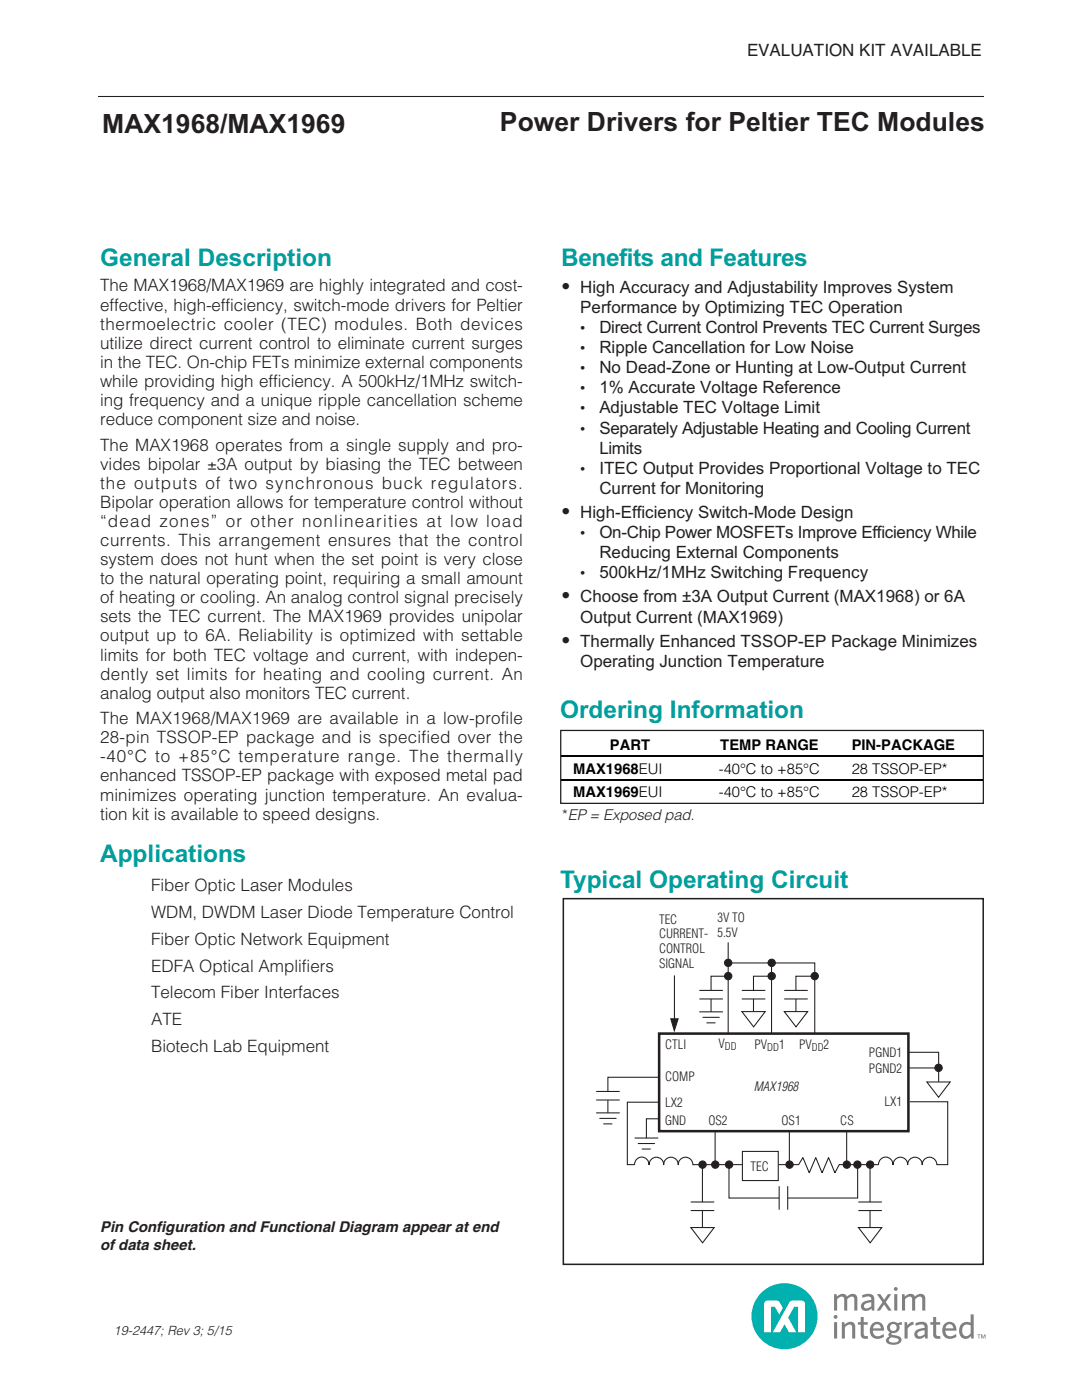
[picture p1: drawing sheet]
<svg xmlns="http://www.w3.org/2000/svg" width="216mm" height="279mm" viewBox="0 0 216 279" stroke-linecap="round" stroke-linejoin="round" font-family="sans-serif">
<defs><g id="words">
<g font-size="5.3" fill="#231f20">
<text x="20.4" y="26.5">MAX1968/MAX1969</text>
<text x="99.8" y="26.1">Power Drivers for Peltier TEC Modules</text>
</g>
<g font-size="4.9" fill="#009e9d">
<text x="20" y="53.1">General Description</text>
<text x="112" y="53.1">Benefits and Features</text>
<text x="111.8" y="143.3">Ordering Information</text>
<text x="20" y="172.1">Applications</text>
<text x="111.8" y="177.2">Typical Operating Circuit</text>
</g>
<g font-size="3.8" fill="#231f20">
<text x="112" y="58.4">•</text>
<text x="112" y="103.4">•</text>
<text x="112" y="120.2">•</text>
<text x="112" y="129">•</text>
</g>
<g font-size="3.4" fill="#231f20">
<text x="149.1" y="11.2">EVALUATION KIT AVAILABLE</text>
<text x="20" y="58.2">The MAX1968/MAX1969 are highly integrated and cost-</text>
<text x="115.8" y="58.4">High Accuracy and Adjustability Improves System</text>
<text x="20" y="62">effective, high-efficiency, switch-mode drivers for Peltier</text>
<text x="20" y="65.8">thermoelectric cooler (TEC) modules. Both devices</text>
<text x="115.8" y="62.4">Performance by Optimizing TEC Operation</text>
<text x="20" y="69.6">utilize direct current control to eliminate current surges</text>
<text x="119.6" y="66.4">Direct Current Control Prevents TEC Current Surges</text>
<text x="119.6" y="70.4">Ripple Cancellation for Low Noise</text>
<text x="20" y="73.4">in the TEC. On-chip FETs minimize external components</text>
<text x="20" y="77.2">while providing high efficiency. A 500kHz/1MHz switch-</text>
<text x="119.6" y="74.5">No Dead-Zone or Hunting at Low-Output Current</text>
<text x="20" y="81">ing frequency and a unique ripple cancellation scheme</text>
<text x="119.6" y="78.5">1% Accurate Voltage Reference</text>
<text x="119.6" y="82.5">Adjustable TEC Voltage Limit</text>
<text x="20" y="84.8">reduce component size and noise.</text>
<text x="20" y="89.9">The MAX1968 operates from a single supply and pro-</text>
<text x="119.6" y="86.5">Separately Adjustable Heating and Cooling Current</text>
<text x="20" y="93.7">vides bipolar ±3A output by biasing the TEC between</text>
<text x="119.6" y="90.6">Limits</text>
<text x="119.6" y="94.6">ITEC Output Provides Proportional Voltage to TEC</text>
<text x="20" y="97.5">the outputs of two synchronous buck regulators.</text>
<text x="20" y="101.4">Bipolar operation allows for temperature control without</text>
<text x="119.6" y="98.6">Current for Monitoring</text>
<text x="20" y="105.2">“dead zones” or other nonlinearities at low load</text>
<text x="115.8" y="103.4">High-Efficiency Switch-Mode Design</text>
<text x="119.6" y="107.4">On-Chip Power MOSFETs Improve Efficiency While</text>
<text x="20" y="109">currents. This arrangement ensures that the control</text>
<text x="20" y="112.8">system does not hunt when the set point is very close</text>
<text x="119.6" y="111.4">Reducing External Components</text>
<text x="20" y="116.6">to the natural operating point, requiring a small amount</text>
<text x="119.6" y="115.4">500kHz/1MHz Switching Frequency</text>
<text x="20" y="120.4">of heating or cooling. An analog control signal precisely</text>
<text x="20" y="124.2">sets the TEC current. The MAX1969 provides unipolar</text>
<text x="115.8" y="120.2">Choose from ±3A Output Current (MAX1968) or 6A</text>
<text x="115.8" y="124.3">Output Current (MAX1969)</text>
<text x="20" y="128">output up to 6A. Reliability is optimized with settable</text>
<text x="20" y="131.8">limits for both TEC voltage and current, with indepen-</text>
<text x="115.8" y="129">Thermally Enhanced TSSOP-EP Package Minimizes</text>
<text x="20" y="135.6">dently set limits for heating and cooling current. An</text>
<text x="115.8" y="133.1">Operating Junction Temperature</text>
<text x="20" y="139.5">analog output also monitors TEC current.</text>
<text x="20" y="144.5">The MAX1968/MAX1969 are available in a low-profile</text>
<text x="20" y="148.3">28-pin TSSOP-EP package and is specified over the</text>
<text x="20" y="152.2">-40°C to +85°C temperature range. The thermally</text>
<text x="20" y="156">enhanced TSSOP-EP package with exposed metal pad</text>
<text x="20" y="159.8">minimizes operating junction temperature. An evalua-</text>
<text x="20" y="163.6">tion kit is available to speed designs.</text>
<text x="30.1" y="177.9">Fiber Optic Laser Modules</text>
<text x="30.1" y="183.2">WDM, DWDM Laser Diode Temperature Control</text>
<text x="30.1" y="188.6">Fiber Optic Network Equipment</text>
<text x="30.1" y="193.9">EDFA Optical Amplifiers</text>
<text x="30.1" y="199.2">Telecom Fiber Interfaces</text>
<text x="30.1" y="204.6">ATE</text>
<text x="30.1" y="209.9">Biotech Lab Equipment</text>
</g>
<g font-size="3" fill="#231f20">
<text x="115.8" y="66.4">•</text>
<text x="115.8" y="70.4">•</text>
<text x="115.8" y="74.5">•</text>
<text x="115.8" y="78.5">•</text>
<text x="115.8" y="82.5">•</text>
<text x="115.8" y="86.5">•</text>
<text x="115.8" y="94.6">•</text>
<text x="115.8" y="107.4">•</text>
<text x="115.8" y="115.4">•</text>
<text x="112.2" y="163.7">*EP = Exposed pad.</text>
<text x="20" y="245.9">Pin Configuration and Functional Diagram appear at end</text>
<text x="20" y="249.4">of data sheet.</text>
</g>
<g font-size="2.9">
<text x="121.7" y="149.6">PART</text>
<text x="143.7" y="149.6">TEMP RANGE</text>
<text x="169.9" y="149.6">PIN-PACKAGE</text>
<text x="114.4" y="154.4">MAX1968EUI</text>
<text x="143.4" y="154.4">-40°C to +85°C</text>
<text x="169.9" y="154.4">28 TSSOP-EP*</text>
<text x="114.4" y="159.2">MAX1969EUI</text>
<text x="143.4" y="159.2">-40°C to +85°C</text>
<text x="169.9" y="159.2">28 TSSOP-EP*</text>
</g>
<text font-size="2.6" fill="#231f20" x="22.7" y="266.5">19-2447; Rev 3; 5/15</text>
<g font-size="2.5" fill="#231f20">
<text x="131.5" y="184.3">TEC</text>
<text x="143.1" y="184">3V TO</text>
<text x="131.5" y="187.3">CURRENT- 5.5V</text>
<text x="131.5" y="190.3">CONTROL</text>
<text x="131.5" y="193.2">SIGNAL</text>
<text x="132.7" y="209.3">CTLI</text>
<text x="143.4" y="209.2">V</text>
<text x="150.6" y="209.3">PV</text>
<text x="155.5" y="209.3">1</text>
<text x="159.5" y="209.3">PV</text>
<text x="164.3" y="209.3">2</text>
<text x="132.7" y="215.7">COMP</text>
<text x="173.4" y="210.9">PGND1</text>
<text x="173.4" y="214.1">PGND2</text>
<text x="132.7" y="220.9">LX2</text>
<text x="150.4" y="217.7">MAX1968</text>
<text x="176.5" y="220.8">LX1</text>
<text x="132.7" y="224.6">GND</text>
<text x="141.3" y="224.5">OS2</text>
<text x="156" y="224.5">OS1</text>
<text x="167.7" y="224.5">CS</text>
<text x="149.8" y="233.7">TEC</text>
</g>
<g font-size="2.1" fill="#231f20">
<text x="144.6" y="209.6">DD</text>
<text x="153.1" y="209.7">DD</text>
<text x="162" y="209.7">DD</text>
</g>
</g></defs>
<circle cx="156.5" cy="262.7" r="6.6" fill="#00b1b0"/>
<path d="M157.7 259.7l-3.5 6.2h1.5l.8-1.6 .9 1.6h1.5l-1.6-2.9 1.2-2.2h.7v5.1h1.4v-5.7a.68 .68 0 0 0-.6-.7h-1.9zM152.7 259.7l-.2 .5v5.7h1.3v-5.1h.8l.9 1.6 .7-1.4-.6-1.1-.4-.3-2.1-.1z" fill="#fff"/>
<g fill="#7e8082">
<path d="M168 263.9h.5v.4a1.14 1.14 0 0 1 1.2-.5 1.14 1.14 0 0 1 .9 1v2.3h-.6v-2.5a.89 .89 0 0 0-1.4 .3v2.2h-.6z"/>
<path d="M171.7 262.8h.6v1.1h.8v.5h-.8l.1 2 .1 .2h.6l.1 .5-.3 .1a.91 .91 0 0 1-1.2-.9v-1.9h-.5v-.5h.5z"/>
<path d="M186.2 262.8h.6v1.1h.8v.5h-.8v2l.2 .2h.6l.1 .5-.3 .1a.91 .91 0 0 1-1.2-.9v-1.9h-.6v-.5h.6z"/>
<path d="M180.5 263.9h.5l.1 .6a1.45 1.45 0 0 1 1.1-.7l.1 .6a1.5 1.5 0 0 0-1.2 .8v1.9h-.6z"/>
<path d="M166.4 258.3h.5l.1 .5a1.19 1.19 0 0 1 2 0l.2-.2a1.06 1.06 0 0 1 1.2-.3 1.06 1.06 0 0 1 .7 .9v2.4h-.6l-.1-2.6a.85 .85 0 0 0-1.3 .3v2.3h-.7v-2.6a.85 .85 0 0 0-1.4 .3v2.3h-.6z"/>
<path d="M180 258.3h.5v.5a1.19 1.19 0 0 1 2.1 0l.2-.2a1.06 1.06 0 0 1 1.1-.3 1.06 1.06 0 0 1 .7 .9v2.4h-.6v-2.6a.85 .85 0 0 0-1.4 .3v2.3h-.6v-2.6a.85 .85 0 0 0-1.4 .3v2.3h-.6z"/>
<path d="M175 258.3h.7l.7 1.1 .8-1.1h.6l-1.1 1.6 1.2 1.7h-.7l-.8-1.3-.8 1.3h-.7l1.2-1.7z"/>
<path d="M166.3 262.8a.4 .4 0 0 1 .8 0 .4 .4 0 0 1-.8 0zM166.4 263.9h.6v3.2h-.6z"/>
<path d="M174.1 264.1a1.43 1.43 0 0 1 1.7-.1 1.43 1.43 0 0 1 .6 1.6h-2.2a1.09 1.09 0 0 0 .6 1 1.09 1.09 0 0 0 1.2-.2l.3-.2 .1 .6a1.7 1.7 0 0 1-2.1 .2 1.7 1.7 0 0 1-.7-2.1zM174.5 264.5l-.3 .6h1.6a.77 .77 0 0 0-.5-.8 .77 .77 0 0 0-.8 .2z"/>
<path d="M177.2 264.2a1.41 1.41 0 0 1 1.9-.1l.8-.3 .1 .6h-.6a1.16 1.16 0 0 1-.2 1.3 1.16 1.16 0 0 1-1.2 .3l-.1 .3 .9 .2a.95 .95 0 0 1 1 1.2 2.17 2.17 0 0 1-3 .1 .85 .85 0 0 1 .7-1.1l-.2-.2a.47 .47 0 0 1 .3-.6 1.09 1.09 0 0 1-.4-1.7zM177.6 267.1l-.2 .4a1.26 1.26 0 0 0 1.9-.1 1.49 1.49 0 0 0-1.7-.3zM177.6 264.9a.69 .69 0 0 0 1.3 0 .69 .69 0 0 0-1.3 0z"/>
<path d="M182.7 264.1l.9-.3a1.1 1.1 0 0 1 1.5 1v2.3h-.5l-.1-.4a1.17 1.17 0 0 1-1.1 .5 1.17 1.17 0 0 1-1-.9 1.28 1.28 0 0 1 1.5-1.2l.6-.1a.63 .63 0 0 0-.2-.6 .63 .63 0 0 0-.7-.1l-.9 .3zM183.2 265.9a.49 .49 0 0 0-.1 .6 .49 .49 0 0 0 .7 .2l.7-.5v-.7z"/>
<path d="M188.6 264.1a1.43 1.43 0 0 1 1.6-.1 1.43 1.43 0 0 1 .7 1.6h-2.3a1.09 1.09 0 0 0 .7 1 1.09 1.09 0 0 0 1.2-.2l.3-.2v.6a1.7 1.7 0 0 1-2.1 .2 1.7 1.7 0 0 1-.6-2.1zM188.9 264.5l-.2 .6h1.5a.77 .77 0 0 0-.4-.8 .77 .77 0 0 0-.9 .2z"/>
<path d="M193.7 262.3h.6v4.8h-.5l-.1-.4a1.32 1.32 0 0 1-1.6 .4 1.32 1.32 0 0 1-.7-1.5 1.58 1.58 0 0 1 2.3-1.6zM192.3 264.5a1.51 1.51 0 0 0 .1 2.1 .99 .99 0 0 0 1.3-.5v-1.6l-.8-.2z"/>
<path d="M172 258.5l.9-.3a1.1 1.1 0 0 1 1.6 1.1v2.3h-.5l-.1-.5a1.17 1.17 0 0 1-1.2 .5 1.17 1.17 0 0 1-.9-.9 1.28 1.28 0 0 1 1.4-1.2l.7-.1a.62 .62 0 0 0-.3-.6 .62 .62 0 0 0-.7 0l-.8 .2zM172.6 260.3a.49 .49 0 0 0-.1 .7 .49 .49 0 0 0 .6 .1l.8-.4v-.8z"/>
<path d="M178.4 257.2a.39 .39 0 0 1 .7 0 .39 .39 0 0 1-.7 0zM178.4 258.3h.6v3.3h-.6z"/>
<path d="M195 266.3h.7v.1h-.3v.7h-.1v-.7h-.3zM195.7 266.3h.3l.2 .6 .2-.6h.2v.8l-.1-.6-.3 .6-.3-.6v.6h-.2z"/>
</g>
<path d="M19.6 19.3h176.7" fill="none" stroke="#231f20" stroke-width=".21"/>
<path d="M111.9 145.8h84.3v14.5h-84.3z" fill="#fff"/>
<path d="M111.9 150.9h84.4M111.9 155.6h84.4" fill="none" stroke="#000" stroke-width=".2"/>
<path d="M111.9 145.8h84.3v14.5h-84.3z" fill="none" stroke="#231f20" stroke-width=".25"/>
<path d="M112.4 179.3h83.8v73h-83.8z" fill="#fff"/>
<g fill="none" stroke="#231f20" stroke-width=".21">
<path d="M134.6 194.7v10.4M139.6 197.7h4.6M139.6 199.4h4.6M141.9 199.4v2.5M145.2 194.8h-3.3v2.9M145.3 188.1v18.2M148.1 197.7h4.5M148.1 199.4h4.5M150.3 199.4v2.5M153.6 194.8h-3.3v2.9M156.5 197.7h4.6M156.5 199.4h4.6"/>
<path d="M158.8 199.4v2.5M162.1 194.8h-3.3v2.9M131.4 220h-6.2v12.4h1.4a1.45 1.45 0 0 1 1.5-1.5 1.45 1.45 0 0 1 1.4 1.5 1.47 1.47 0 0 1 1.5-1.5 1.47 1.47 0 0 1 1.4 1.5M139.6 201.9h4.6M140.3 203h3.2M141 204.1h1.7M181.3 210h6v5.9M181.6 219.9h7.5v12.5h-2.2a1.45 1.45 0 0 0-1.4-1.5 1.45 1.45 0 0 0-1.5 1.5 1.47 1.47 0 0 0-1.4-1.5 1.47 1.47 0 0 0-1.5 1.5M126.7 227.1h4.6M127.3 228.2h3.3M128.1 229.3h1.7M131.3 223.3h-2.3v3.8"/>
<path d="M132.4 232.4a1.47 1.47 0 0 1 1.5-1.5 1.47 1.47 0 0 1 1.4 1.5 1.45 1.45 0 0 1 1.5-1.5 1.45 1.45 0 0 1 1.5 1.5h9.7M145.5 232.3v6.8h10M155.4 232.4h4l.8-1.4 1.3 3.1 1.3-3.1 1.2 3.1 1.3-3.1 1.3 3.1 .9-1.7M155.5 236.8v4.6M157.2 236.8v4.6M167.4 232.4h7.9a1.45 1.45 0 0 1 1.4-1.5 1.45 1.45 0 0 1 1.5 1.5 1.47 1.47 0 0 1 1.5-1.5 1.47 1.47 0 0 1 1.4 1.5M171.1 232.3v6.8h-13.9"/>
</g>
<path d="M131.5 206.3h49.8v19.4h-49.8z" fill="none" stroke="#231f20" stroke-width=".51"/>
<path d="M133.8 203.3h1.5l-.7 2.4z" fill="#231f20"/>
<path d="M145.5 192.2h17.1v14.1M154 192.2v14.1M133.8 203.3h1.5l-.7 2.4zM181.4 213.1h5.7" fill="none" stroke="#231f20" stroke-width=".21"/>
<path d="M184.9 215.9h4.7l-2.3 3.1z" fill="#fff"/>
<path d="M184.9 215.9h4.7l-2.3 3.1z" fill="none" stroke="#231f20" stroke-width=".21"/>
<circle cx="187.3" cy="213.1" r=".73" fill="#231f20"/>
<circle cx="187.3" cy="213.1" r=".73" fill="none" stroke="#231f20" stroke-width=".21"/>
<circle cx="145.3" cy="192.2" r=".73" fill="#231f20"/>
<circle cx="145.3" cy="192.2" r=".73" fill="none" stroke="#231f20" stroke-width=".21"/>
<circle cx="145.3" cy="194.8" r=".73" fill="#231f20"/>
<circle cx="145.3" cy="194.8" r=".73" fill="none" stroke="#231f20" stroke-width=".21"/>
<circle cx="154" cy="194.8" r=".73" fill="#231f20"/>
<circle cx="154" cy="194.8" r=".73" fill="none" stroke="#231f20" stroke-width=".21"/>
<circle cx="162.6" cy="194.8" r=".73" fill="#231f20"/>
<circle cx="162.6" cy="194.8" r=".73" fill="none" stroke="#231f20" stroke-width=".21"/>
<circle cx="154" cy="192.2" r=".73" fill="#231f20"/>
<g fill="none" stroke="#231f20" stroke-width=".21">
<path d="M142.7 225.9v6.5M148.1 229.8h7.2v5.8h-7.2zM157.5 225.9v6.5M168.9 225.9v6.5"/>
<circle cx="154" cy="192.2" r=".73"/>
</g>
<path d="M148 201.9h4.7l-2.3 3z" fill="#fff"/>
<path d="M148 201.9h4.7l-2.3 3z" fill="none" stroke="#231f20" stroke-width=".21"/>
<path d="M156.5 201.9h4.7l-2.4 3z" fill="#fff"/>
<path d="M119 217.8h4.6M119 219.5h4.6M121.3 219.5v2.6M131.4 215h-10.1v2.8M156.5 201.9h4.7l-2.4 3zM119 222.1h4.6M119.7 223.2h3.2M120.5 224.3h1.6M137.9 239.9h4.6M140.2 232.3v7.6M137.9 241.6h4.6M140.2 241.6v3.4" fill="none" stroke="#231f20" stroke-width=".21"/>
<path d="M137.8 245h4.7l-2.3 3z" fill="#fff"/>
<path d="M137.8 245h4.7l-2.3 3z" fill="none" stroke="#231f20" stroke-width=".21"/>
<circle cx="140.2" cy="232.4" r=".73" fill="#231f20"/>
<g fill="none" stroke="#231f20" stroke-width=".21">
<path d="M171.3 239.9h4.6M173.6 232.3v7.6M171.3 241.6h4.6M173.6 241.6v3.4"/>
<circle cx="140.2" cy="232.4" r=".73"/>
</g>
<path d="M171.3 245h4.6l-2.3 3z" fill="#fff"/>
<path d="M171.3 245h4.6l-2.3 3z" fill="none" stroke="#231f20" stroke-width=".21"/>
<circle cx="173.6" cy="232.4" r=".73" fill="#231f20"/>
<circle cx="173.6" cy="232.4" r=".73" fill="none" stroke="#231f20" stroke-width=".21"/>
<circle cx="142.7" cy="232.4" r=".73" fill="#231f20"/>
<circle cx="142.7" cy="232.4" r=".73" fill="none" stroke="#231f20" stroke-width=".21"/>
<circle cx="145.5" cy="232.4" r=".73" fill="#231f20"/>
<circle cx="145.5" cy="232.4" r=".73" fill="none" stroke="#231f20" stroke-width=".21"/>
<circle cx="157.5" cy="232.4" r=".73" fill="#231f20"/>
<circle cx="157.5" cy="232.4" r=".73" fill="none" stroke="#231f20" stroke-width=".21"/>
<circle cx="169" cy="232.4" r=".73" fill="#231f20"/>
<circle cx="169" cy="232.4" r=".73" fill="none" stroke="#231f20" stroke-width=".21"/>
<circle cx="171.1" cy="232.4" r=".73" fill="#231f20"/>
<circle cx="171.1" cy="232.4" r=".73" fill="none" stroke="#231f20" stroke-width=".21"/>
<path d="M112.4 179.3h83.8v73h-83.8z" fill="none" stroke="#231f20" stroke-width=".3"/>
<use href="#words"/>
</svg>
